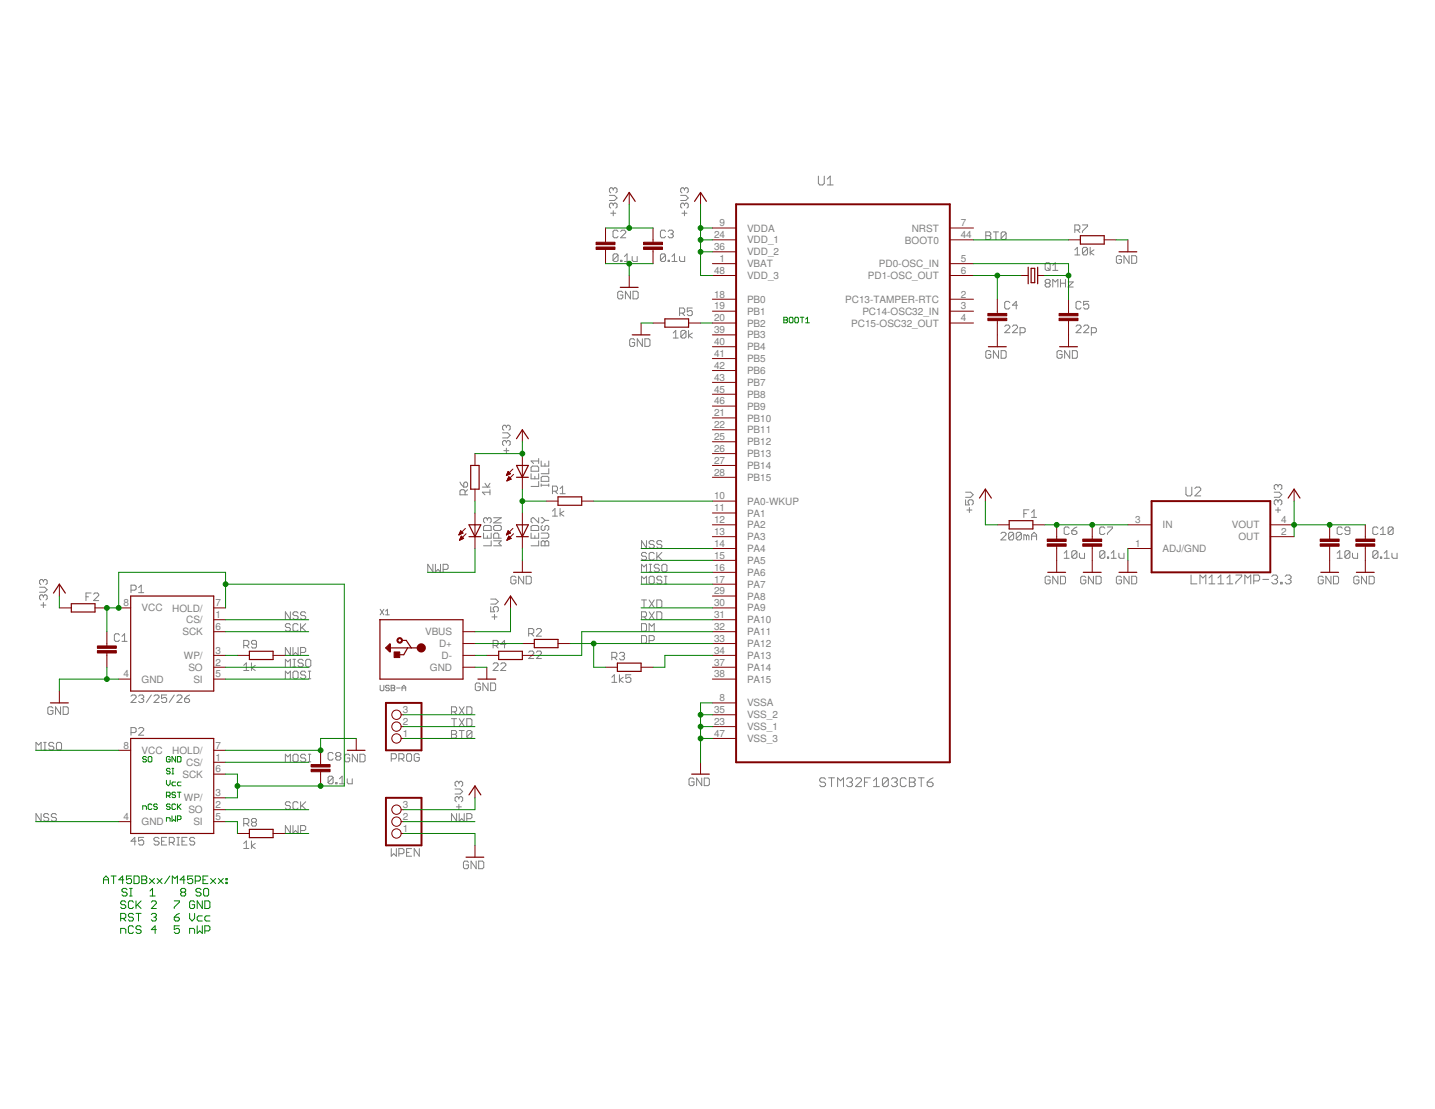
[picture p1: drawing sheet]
<svg xmlns="http://www.w3.org/2000/svg" width="279mm" height="216mm" viewBox="0 0 279 216" stroke-linecap="round" stroke-linejoin="round" font-family="sans-serif">
<defs><g id="words">
<g font-size="1.9" fill="#808080">
<text x="139" y="46.4">24</text>
<text x="140.1" y="44.1">9</text>
<text x="145.4" y="45.1">VDDA</text>
<text x="145.4" y="47.4">VDD_1</text>
<text x="176.2" y="47.4">BOOT0</text>
<text x="177.5" y="45.1">NRST</text>
<text x="187.1" y="44.1">7</text>
<text x="187.1" y="46.4">44</text>
<text x="139" y="48.7">36</text>
<text x="139" y="53.3">48</text>
<text x="140.1" y="51">1</text>
<text x="145.4" y="49.7">VDD_2</text>
<text x="145.4" y="52">VBAT</text>
<text x="171.1" y="52">PD0-OSC_IN</text>
<text x="187.1" y="51">5</text>
<text x="187.1" y="53.3">6</text>
<text x="139" y="57.9">18</text>
<text x="145.4" y="54.3">VDD_3</text>
<text x="145.4" y="59">PB0</text>
<text x="164.6" y="59">PC13-TAMPER-RTC</text>
<text x="169" y="54.3">PD1-OSC_OUT</text>
<text x="187.1" y="57.9">2</text>
<text x="139" y="60.2">19</text>
<text x="139" y="62.6">20</text>
<text x="139" y="64.9">39</text>
<text x="145.4" y="61.3">PB1</text>
<text x="145.4" y="63.6">PB2</text>
<text x="145.4" y="65.9">PB3</text>
<text x="165.7" y="63.6">PC15-OSC32_OUT</text>
<text x="167.9" y="61.3">PC14-OSC32_IN</text>
<text x="187.1" y="60.2">3</text>
<text x="187.1" y="62.6">4</text>
<text x="139" y="67.2">40</text>
<text x="139" y="69.5">41</text>
<text x="139" y="71.8">42</text>
<text x="145.4" y="68.2">PB4</text>
<text x="145.4" y="70.5">PB5</text>
<text x="139" y="74.1">43</text>
<text x="139" y="76.4">45</text>
<text x="145.4" y="72.8">PB6</text>
<text x="145.4" y="75.1">PB7</text>
<text x="145.4" y="77.4">PB8</text>
<text x="139" y="78.7">46</text>
<text x="139" y="81">21</text>
<text x="139" y="83.4">22</text>
<text x="145.4" y="79.8">PB9</text>
<text x="145.4" y="82.1">PB10</text>
<text x="139" y="85.7">25</text>
<text x="139" y="88">26</text>
<text x="145.4" y="84.4">PB11</text>
<text x="145.4" y="86.7">PB12</text>
<text x="145.4" y="89">PB13</text>
<text x="139" y="90.3">27</text>
<text x="139" y="92.6">28</text>
<text x="145.4" y="91.3">PB14</text>
<text x="145.4" y="93.6">PB15</text>
<text x="139" y="97.2">10</text>
<text x="139" y="99.5">11</text>
<text x="139" y="101.8">12</text>
<text x="145.4" y="98.2">PA0-WKUP</text>
<text x="145.4" y="100.6">PA1</text>
<text x="221" y="101.8">3</text>
<text x="249.5" y="101.8">4</text>
<text x="139" y="104.2">13</text>
<text x="139" y="106.5">14</text>
<text x="145.4" y="102.9">PA2</text>
<text x="145.4" y="105.2">PA3</text>
<text x="145.4" y="107.5">PA4</text>
<text x="221" y="106.5">1</text>
<text x="226.4" y="102.9">IN</text>
<text x="226.4" y="107.5">ADJ/GND</text>
<text x="239.8" y="102.9">VOUT</text>
<text x="241.1" y="105.2">OUT</text>
<text x="249.5" y="104.2">2</text>
<text x="139" y="108.8">15</text>
<text x="139" y="111.1">16</text>
<text x="139" y="113.4">17</text>
<text x="145.4" y="109.8">PA5</text>
<text x="145.4" y="112.1">PA6</text>
<text x="24" y="118">8</text>
<text x="27.6" y="119">VCC</text>
<text x="33.5" y="119.1">HOLD/</text>
<text x="41.9" y="118">7</text>
<text x="139" y="115.7">29</text>
<text x="139" y="118">30</text>
<text x="145.4" y="114.4">PA7</text>
<text x="145.4" y="116.7">PA8</text>
<text x="145.4" y="119">PA9</text>
<text x="35.5" y="123.7">SCK</text>
<text x="36.2" y="121.4">CS/</text>
<text x="41.9" y="120.3">1</text>
<text x="41.9" y="122.6">6</text>
<text x="82.8" y="123.7">VBUS</text>
<text x="85.5" y="126">D+</text>
<text x="139" y="120.3">31</text>
<text x="139" y="122.6">32</text>
<text x="139" y="125">33</text>
<text x="145.4" y="121.4">PA10</text>
<text x="145.4" y="123.7">PA11</text>
<text x="145.4" y="126">PA12</text>
<text x="24" y="131.9">4</text>
<text x="35.8" y="128.3">WP/</text>
<text x="36.7" y="130.6">SO</text>
<text x="41.9" y="129.6">2</text>
<text x="41.9" y="127.3">3</text>
<text x="41.9" y="131.9">5</text>
<text x="83.7" y="130.6">GND</text>
<text x="86" y="128.3">D-</text>
<text x="139" y="127.3">34</text>
<text x="139" y="129.6">37</text>
<text x="139" y="131.9">38</text>
<text x="145.4" y="128.3">PA13</text>
<text x="145.4" y="130.6">PA14</text>
<text x="27.6" y="132.9">GND</text>
<text x="37.6" y="132.9">SI</text>
<text x="140.1" y="136.5">8</text>
<text x="145.4" y="132.9">PA15</text>
<text x="145.4" y="137.5">VSSA</text>
<text x="78.4" y="143.4">1</text>
<text x="78.4" y="141.1">2</text>
<text x="78.4" y="138.8">3</text>
<text x="139" y="138.8">35</text>
<text x="139" y="141.1">23</text>
<text x="139" y="143.4">47</text>
<text x="145.4" y="139.8">VSS_2</text>
<text x="145.4" y="142.2">VSS_1</text>
<text x="24" y="145.8">8</text>
<text x="27.6" y="146.8">VCC</text>
<text x="33.5" y="146.8">HOLD/</text>
<text x="36.2" y="149.1">CS/</text>
<text x="41.9" y="145.8">7</text>
<text x="41.9" y="148.1">1</text>
<text x="145.4" y="144.5">VSS_3</text>
<text x="35.5" y="151.4">SCK</text>
<text x="41.9" y="155">3</text>
<text x="41.9" y="150.4">6</text>
<text x="24" y="159.6">4</text>
<text x="27.6" y="160.6">GND</text>
<text x="35.8" y="156">WP/</text>
<text x="36.7" y="158.3">SO</text>
<text x="37.6" y="160.7">SI</text>
<text x="41.9" y="157.3">2</text>
<text x="41.9" y="159.6">5</text>
<text x="78.4" y="161.9">1</text>
<text x="78.4" y="159.6">2</text>
<text x="78.4" y="157.3">3</text>
</g>
</g></defs>
<g fill="none" stroke="#808080" stroke-width=".19">
<path d="M118.7 38h.9l.5 .5-.5 .5h-.9M119.4 36.8v.2M119.4 39.8v.2M119.4 39.8l-.3-.3h-.2l-.2 .3v.5l.2 .2M119.4 36.8l-.3-.2h-.2l-.2 .2v.5l.2 .2M119.4 39.8l.2-.3h.3l.2 .3v.5l-.2 .2M119.4 36.8l.2-.2h.3l.2 .2v.5l-.2 .2M132.5 38h1l.5 .5-.5 .5h-1M133.3 36.8l-.3-.2h-.2l-.3 .2v.5l.3 .2M133.3 39.8l-.3-.3h-.2l-.3 .3v.5l.3 .2M133.3 39.8l.2-.3h.3l.2 .3v.5l-.2 .2M133.3 36.8l.2-.2h.3l.2 .2v.5l-.2 .2"/>
<path d="M133.3 36.8v.2M133.3 39.8v.2M159.3 34.3v1.4l.3 .3h.6l.3-.3v-1.4M161.1 36h1.1M161.1 34.9l.5-.6v1.7M118.9 41.5h1M119.4 41v1M120.3 45.1l-.2-.3h-.5l-.2 .3v.9l.2 .3h.5l.2-.3M120.3 49.7l-.2-.3h-.5l-.2 .3v1M120.3 49.7v1l-.2 .2h-.5l-.2-.2M120.3 49.7l-.9 1M120.8 45.1l.3-.3h.5l.2 .3v.2l-1 1h1"/>
<path d="M120.8 50.7h.3v.2h-.3zM121.3 57l-.3-.3h-.5l-.2 .3v.9l.2 .3h.5l.3-.3v-.5h-.5M121.6 50.9h1M121.6 49.9l.5-.5v1.5M122.7 56.7v1.5l-.9-1.5v1.5M123.1 49.9v.8l.2 .2h.8v-1M123.3 56.7h.7l.2 .3v.9l-.2 .3h-.7zM129.6 49.7l-.3-.3h-.5l-.2 .3v1M129.6 49.7v1l-.3 .2h-.5l-.2-.2M129.6 45.1l-.3-.3h-.5l-.2 .3v.9l.2 .3h.5l.3-.3M129.6 49.7l-1 1M130.1 50.7h.2v.2h-.2z"/>
<path d="M130.1 45.1l.2-.3h.5l.3 .3v.2l-.3 .3M130.6 45.6h.2M130.8 50.9h1M130.8 49.9l.5-.5v1.5M130.8 45.6l.3 .2v.2l-.3 .3h-.5l-.2-.3M132.3 49.9v.8l.3 .2h.7v-1M132.8 41.5h1M133.3 41v1M134.8 60h-1v.7l.5-.2h.3l.2 .2v.5l-.2 .2h-.6l-.2-.2M191.9 45.1h.8l.2 .3v.3l-.2 .2 .2 .2v.3l-.2 .2h-.8zM191.9 45.9h.8M193.4 45.1h1"/>
<path d="M193.9 45.1v1.5M195.9 45.4l-.2-.3h-.5l-.3 .3v1M195.9 45.4v1l-.2 .2h-.5l-.3-.2M195.9 45.4l-1 1M196.6 58.9l-.2-.2h-.5l-.3 .2v1l.3 .3h.5l.2-.3M198.1 59.4h-1l.8-.7v1.5M203.7 55.1l-.2-.2v-.2l.2-.3h.5l.3 .3v.2l-.3 .2M203.7 51.2h.5l.3 .2v1l-.3 .2h-.5l-.2-.2v-1zM203.7 55.1l-.2 .3v.2l.2 .3h.5l.3-.3v-.2l-.3-.3M203.7 55.1h.5M204 52.2l.5 .4M205 55.9v-1.5l.5 .5 .5-.5v1.5"/>
<path d="M205 52.6h1M205 51.6l.5-.4v1.4M206.5 55.1h1M206.5 54.4v1.5M207.5 54.4v1.5M208 54.9h1l-1 1h1M209.3 48.6l.5-.4v1.4M209.3 49.6h.9M209.3 44.8h.7l.2-.3v-.5l-.2-.2h-.7v1.5M209.8 44.8l.4 .5M210.5 58.9l-.3-.2h-.5l-.2 .2v1l.2 .3h.5l.3-.3M210.8 43.8h1v.2l-1 1v.3"/>
<path d="M211.8 48.4l-.3-.2h-.5l-.2 .2v1M211.8 48.4v1l-.3 .2h-.5l-.2-.2M211.8 48.4l-1 1M212 58.7h-1v.7l.5-.2h.2l.3 .2v.5l-.3 .3h-.5l-.2-.3M212.3 48.2v1.4M213 48.6l-.7 .5 .7 .5M218.4 50l-.3-.2h-.5l-.2 .2v1l.2 .3h.5l.3-.3v-.5h-.6M219.8 49.8v1.5l-1-1.5v1.5M220.3 49.8h.8l.2 .2v1l-.2 .3h-.8zM123.6 66.2l-.3-.2h-.5l-.2 .2v1l.2 .2h.5l.3-.2v-.5h-.5M125.1 66v1.4l-1-1.4v1.4M125.6 66h.7l.3 .2v1l-.3 .2h-.7z"/>
<path d="M131.1 64.8l.5-.5v1.5M131.1 65.8h1M132.3 61h.8l.2-.3v-.5l-.2-.2h-.8v1.4M132.8 61l.5 .4M133.6 64.6v1l-.3 .2h-.5l-.2-.2M133.6 64.6l-.3-.3h-.5l-.2 .3v1M133.6 64.6l-1 1M134.1 64.3v1.5M134.8 64.8l-.7 .5 .7 .5M192.9 68.5l-.2-.2h-.5l-.3 .2v1l.3 .2h.5l.2-.2v-.5h-.5M194.4 68.3v1.4l-1-1.4v1.4M194.9 68.3h.8l.2 .2v1l-.2 .2h-.8z"/>
<path d="M195.6 63.5l.3-.2h.5l.2 .2v.3l-1 1h1M197.1 63.5l.3-.2h.5l.2 .2v.3l-1 1h1M198.6 64.8h.7l.3-.3v-.5l-.3-.2h-.7v1.5M206.8 68.5l-.3-.2h-.4l-.3 .2v1l.3 .2h.4l.3-.2v-.5h-.5M208.3 68.3v1.4l-1-1.4v1.4M208.8 68.3h.7l.3 .2v1l-.3 .2h-.7zM209.5 63.5l.2-.2h.5l.3 .2v.3l-1 1h1M211 63.5l.2-.2h.5l.3 .2v.3l-1 1h1M212.5 64.8h.7l.3-.3v-.5l-.3-.2h-.7v1.5M89.6 93.9l.7 .9M90.3 94.1l.3-.2h.2l.2 .2v.5l-.2 .2h-.5zM90.6 96.3v-.7l-.3-.3h-.5l-.2 .3v.7h1.4"/>
<path d="M91 95.3l-.4 .5M93.9 94.8h1.5M94.4 94.1l.5 .7 .5-.7M95.4 95.8h-1.5l.5 .5M95.4 95.3v1M97.9 84.3h.9l.5 .5-.5 .5h-.9M98.1 87.7h1M98.6 83v.3M98.6 86v.3M98.6 87.2v1M98.6 86l-.3-.2h-.2l-.2 .2v.5l.2 .2M98.6 83l-.3-.2h-.2l-.2 .2v.5l.2 .3"/>
<path d="M98.6 86l.2-.2h.3l.2 .2v.5l-.2 .2M98.6 83l.2-.2h.3l.2 .2v.5l-.2 .3M103.4 92.2v1h1.5v-1M103.7 90.7h.9l.3 .3v.7h-1.5v-.7zM104.1 92.7v.5M104.9 93.7v1h-1.5M104.9 89.3v.9M104.9 89.7h-1.5l.5 .5M105.4 89.7v1h1.4v-1M105.4 93l.2-.3h1l.2 .3v.7h-1.4zM105.4 94.5h1.4M105.4 94.2v.5"/>
<path d="M106.1 90.2v.5M106.8 91.2v1h-1.4M106.8 94.2v.5M107.6 99.5l.5-.5v1.5M107.6 95.6h.7l.2-.2v-.5l-.2-.3h-.7v1.5M108.1 95.6l.4 .5M109.1 99v1.5M109.1 95.1l.4-.5v1.5M109.1 96.1h.9M109.8 99.5l-.7 .5 .7 .5M188 97.3v1h.7l-.2-.5v-.2l.2-.3h.5l.3 .3v.4l-.3 .3M188 95.8h1l.5 .5-.5 .5h-1"/>
<path d="M188.3 99.3h.9M188.7 98.8v1M199.3 100h.6M200.3 99.3h-1v1.4M200.9 99.8l.4-.5v1.4M230.9 94.8v1.4l.3 .3h.6l.3-.3v-1.4M232.6 95.1l.3-.3h.6l.3 .3v.3l-1.2 1.1h1.2M248.1 95.8h1l.5 .5-.5 .5h-1M248.3 99.3h1M248.8 94.6v.2M248.8 97.6v.2M248.8 98.8v1"/>
<path d="M248.8 97.6l-.2-.3h-.3l-.2 .3v.4l.2 .3M248.8 94.6l-.2-.3h-.3l-.2 .3v.5l.2 .2M248.8 97.6l.3-.3h.2l.3 .3v.4l-.3 .3M248.8 94.6l.3-.3h.2l.3 .3v.5l-.3 .2M7.7 114.3h1l.5 .5-.5 .5h-1M8 117.8h.9M8.4 113.1v.2M8.4 116.1v.2M8.4 117.3v1M8.4 116.1l-.2-.3h-.2l-.3 .3v.4l.3 .3M8.4 113.1l-.2-.3h-.2l-.3 .3v.5l.3 .2M8.4 116.1l.3-.3h.2l.3 .3v.4l-.3 .3"/>
<path d="M8.4 113.1l.3-.3h.2l.3 .3v.5l-.3 .2M16.7 116.2h.5M17.7 115.4h-1v1.5M18.2 115.7l.3-.3h.5l.2 .3v.2l-1 1h1M25.5 114.9h.7l.3-.2v-.5l-.3-.3h-.7v1.5M27 114.4l.5-.5v1.5M27 115.4h1M56.5 119.1v1.5l-.9-1.5v1.5M58 119.4l-.2-.3h-.5l-.3 .3v.2l.3 .2h.5l.2 .3v.2l-.2 .3h-.5l-.3-.3M59.5 119.4l-.2-.3h-.5l-.3 .3v.2l.3 .2h.5l.2 .3v.2l-.2 .3h-.5l-.3-.3M74 118.6l.7 1.1M74.7 118.6l-.7 1.1"/>
<path d="M75.1 119l.3-.4v1.1M75.1 119.7h.7M84.3 109.9v1.4l-1-1.4v1.4M84.8 109.9v1.4l.5-.5 .5 .5v-1.4M86.3 110.8h.7l.2-.2v-.5l-.2-.2h-.7v1.4M94.1 103.8v1h1.5v-1M94.1 102.5l.3-.2h1l.2 .2v.8h-1.5zM94.9 101l-.2-.2h-.3l-.3 .2v.5l.3 .3M94.9 101l.2-.2h.3l.2 .2v.5l-.2 .3M94.9 101v.3M94.9 104.3v.5M95.5 118.1v1h.8l-.3-.5v-.2l.3-.3h.5l.2 .3v.5l-.2 .2"/>
<path d="M95.5 116.6h1l.5 .5-.5 .5h-1M95.6 105.3v1h-1.5M96.1 105.3h1.5l-.5 .5 .5 .5h-1.5M96.1 102.5l.3-.2h.9l.3 .2v.5l-.3 .3h-.9l-.3-.3zM96.1 100.8h1.5l-1.5 1h1.5M96.3 119.6v1M97.1 104.8v-.8l-.2-.2h-.5l-.3 .2v.8h1.5M100.5 112.4l-.3-.2h-.5l-.2 .2v1l.2 .3h.5l.3-.3v-.5h-.5M102 112.2v1.5l-1-1.5v1.5M102.4 112.2h.8l.2 .2v1l-.2 .3h-.8zM103.4 103.8v1h1.5v-1M103.4 102.5l.3-.2h.9l.3 .2v.8h-1.5z"/>
<path d="M104.1 104.3v.5M104.9 105.3v1h-1.5M104.9 100.8v1l-1-1h-.2l-.3 .2v.5l.3 .3M105.4 103.8h1.2l.2 .2v.5l-.2 .3h-1.2M105.4 105.5l.2-.2h.3l.2 .2 .3-.2h.2l.2 .2v.8h-1.4zM105.4 100.8h.2l.5 .5M105.6 102.3l-.2 .2v.5l.2 .3h.3l.2-.3v-.5l.3-.2h.2l.2 .2v.5l-.2 .3M106.1 105.5v.8M106.1 101.3l-.5 .5h-.2M106.1 101.3h.7M107.6 100.5h.9M124.9 111.3v-1.4l.5 .5 .5-.5v1.4"/>
<path d="M124.9 113.7v-1.5l.5 .5 .5-.5v1.5M124.9 116.8h1M125.4 116.8v1.5M125.9 105.2v1.5l-1-1.5v1.5M125.9 107.8l-.3-.3h-.5l-.2 .3v.3l.2 .2h.5l.3 .2v.3l-.3 .2h-.5l-.2-.2M126.4 112.4l.2-.2h.5l.3 .2v1l-.3 .3h-.5l-.2-.3zM126.4 111.3h.5M126.4 109.9h.5M126.4 119.1l1 1.5M126.4 116.8l1 1.5M126.6 109.9v1.4M127.4 105.5l-.3-.3h-.5l-.2 .3v.2l.2 .3h.5l.3 .2v.3l-.3 .2h-.5l-.2-.2"/>
<path d="M127.4 107.8l-.3-.3h-.5l-.2 .3v1l.2 .2h.5l.3-.2M127.4 119.1l-1 1.5M127.4 116.8l-1 1.5M127.9 119.1h.7l.3 .3v.9l-.3 .3h-.7zM127.9 116.8h.7l.3 .3v.9l-.3 .3h-.7zM127.9 107.5v1.5M128.1 108.3l.8 .7M128.4 110.1l-.3-.2h-.5l-.2 .2v.3l.2 .2h.5l.3 .2v.3l-.3 .2h-.5l-.2-.2M128.9 112.4l-.3-.2h-.5l-.2 .2v.3l.2 .2h.5l.3 .3v.2l-.3 .3h-.5l-.2-.3M128.9 105.5l-.3-.3h-.5l-.2 .3v.2l.2 .3h.5l.3 .2v.3l-.3 .2h-.5l-.2-.2M128.9 107.5l-1 1M129.1 109.9h.5l.3 .2v1l-.3 .2h-.5l-.2-.2v-1z"/>
<path d="M129.4 112.2h.5M129.4 113.7h.5M129.6 112.2v1.5M194.9 103.9l.2-.3h.5l.3 .3v.2l-1 1h1M197.4 103.9v1l-.3 .2h-.5l-.2-.2M197.4 103.9l-.3-.3h-.5l-.2 .3v1M197.4 103.9l-1 1M198.9 103.9v1l-.3 .2h-.5l-.2-.2M198.9 103.9l-.3-.3h-.5l-.2 .3v1M198.9 103.9l-1 1M199.9 104.4l-.3-.3h-.3v1M199.9 104.4v.7"/>
<path d="M199.9 104.4l.2-.3 .2 .3v.7M200.9 105.1v-1l.4-.5 .5 .5v1M200.9 104.4h.9M200.9 100.7h.9M204.5 112.4l-.3-.2h-.5l-.2 .2v1l.2 .3h.5l.3-.3v-.5h-.5M206 112.2v1.5l-1-1.5v1.5M206.5 112.2h.7l.3 .2v1l-.3 .3h-.7zM207.2 108.7h1M207.2 107.7l.5-.5v1.5M208.2 102.8l-.3-.2h-.5l-.2 .2v1l.2 .3h.5l.3-.3M208.7 103.3h.7l.3 .3v.2l-.3 .3h-.5l-.2-.3zM209.7 107.5l-.3-.3h-.5l-.2 .3v.9"/>
<path d="M209.7 107.5v.9l-.3 .3h-.5l-.2-.3M209.7 107.5l-1 .9M209.7 102.6l-.5 .2-.5 .5M210.2 107.7v.7l.2 .3h.8v-1M211.4 112.4l-.2-.2h-.5l-.3 .2v1l.3 .3h.5l.2-.3v-.5h-.5M212.9 112.2v1.5l-1-1.5v1.5M213.4 112.2h.7l.3 .2v1l-.3 .3h-.7zM215.1 102.8l-.2-.2h-.5l-.3 .2v1l.3 .3h.5l.2-.3M215.1 107.5l-.2-.3h-.5l-.3 .3v.9M215.1 107.5v.9l-.2 .3h-.5l-.3-.3M215.1 107.5l-1 .9M215.6 108.4h.3v.3h-.3z"/>
<path d="M215.6 102.6h1v.2l-1 1v.3M216.4 108.7h.9M216.4 107.7l.5-.5v1.5M217.8 107.7v.7l.3 .3h.7v-1M218.4 112.4l-.3-.2h-.5l-.2 .2v1l.2 .3h.5l.3-.3v-.5h-.6M219.8 112.2v1.5l-1-1.5v1.5M220.3 112.2h.8l.2 .2v1l-.2 .3h-.8zM231.9 112v1.7h1.1M233.6 113.7v-1.7l.6 .5 .6-.5v1.7M235.4 113.7h1.1M235.4 112.5l.6-.5v1.7M237.1 113.7h1.2"/>
<path d="M237.1 112.5l.6-.5v1.7M238.9 113.7h1.1M238.9 112.5l.6-.5v1.7M240.6 112h1.2v.2l-1.2 1.2v.3M242.4 113.7v-1.7l.6 .5 .5-.5v1.7M244.1 113.1h.9l.3-.3v-.6l-.3-.2h-.9v1.7M245.9 112.8h1.1M247.6 112.2l.3-.2h.6l.3 .2v.3l-.3 .3M248.2 112.8h.3M248.5 112.8l.3 .3v.3l-.3 .3h-.6l-.3-.3M249.3 113.4h.3v.3h-.3zM250.2 112.2l.3-.2h.6l.3 .2v.3l-.3 .3"/>
<path d="M250.8 112.8h.3M251.1 112.8l.3 .3v.3l-.3 .3h-.6l-.3-.3M257.6 112.4l-.2-.2h-.5l-.2 .2v1l.2 .3h.5l.2-.3v-.5h-.4M259.1 112.2v1.5l-1-1.5v1.5M259.6 112.2h.8l.2 .2v1l-.2 .3h-.8zM260.3 108.7h1M260.3 107.7l.6-.5v1.5M261.3 102.8l-.2-.2h-.5l-.3 .2v1l.3 .3h.5l.2-.3M262.8 107.5l-.2-.3h-.5l-.2 .3v.9M262.8 107.5v.9l-.2 .3h-.5l-.2-.3M262.8 103.3h-.7l-.2-.2v-.3l.2-.2h.5l.2 .2v1l-.2 .3h-.5l-.2-.3M262.8 107.5l-.9 .9"/>
<path d="M263.3 107.7v.7l.3 .3h.7v-1M264.6 112.4l-.3-.2h-.5l-.2 .2v1l.2 .3h.5l.3-.3v-.5h-.5M266.1 112.2v1.5l-1-1.5v1.5M266.6 112.2h.7l.3 .2v1l-.3 .3h-.7zM268.3 107.5l-.3-.3h-.5l-.2 .3v.9M268.3 107.5v.9l-.3 .3h-.5l-.2-.3M268.3 102.8l-.3-.2h-.5l-.2 .2v1l.2 .3h.5l.3-.3M268.3 107.5l-1 .9M268.8 108.4h.2v.3h-.2zM268.8 104.1h1M268.8 103.1l.5-.5v1.5M269.5 108.7h1"/>
<path d="M269.5 107.7l.5-.5v1.5M271 107.7v.7l.3 .3h.7v-1M271.3 102.8l-.3-.2h-.5l-.2 .2v1M271.3 102.8v1l-.3 .3h-.5l-.2-.3M271.3 102.8l-1 1M10.3 137.8l-.2-.2h-.5l-.3 .2v1l.3 .3h.5l.2-.3v-.5h-.5M11.8 137.6v1.5l-1-1.5v1.5M12.3 137.6h.7l.3 .2v1l-.3 .3h-.7zM23.3 123.6l-.3-.2h-.5l-.2 .2v1l.2 .3h.5l.3-.3M23.7 124.9h1M23.7 123.9l.6-.5v1.5M25.5 135.5l.3-.2h.4l.3 .2v.3l-1 1h1"/>
<path d="M27 135.5l.2-.2h.5l.3 .2v.3l-.3 .2M27.5 136h.2M27.7 136l.3 .3v.2l-.3 .3h-.5l-.2-.3M29.5 135.3l-1 1.5M30 135.5l.2-.2h.5l.3 .2v.3l-1 1h1M32.4 135.3h-.9v.7l.5-.2h.2l.2 .2v.5l-.2 .3h-.5l-.2-.3M33.9 135.3l-.9 1.5M34.4 135.5l.3-.2h.5l.2 .2v.3l-1 1h1M35.9 136h.8l.2 .3v.2l-.2 .3h-.5l-.3-.3zM36.9 135.3l-.5 .2-.5 .5M47.5 130.5h1M47.5 129.5l.5-.4v1.4"/>
<path d="M47.5 125.7h.7l.3-.3v-.5l-.3-.2h-.7v1.5M48 125.7l.5 .5M49 129.1v1.4M49.7 129.5l-.7 .5 .7 .5M49.9 125.4h-.7l-.2-.2v-.3l.2-.2h.5l.2 .2v1l-.2 .3h-.5l-.2-.3M55.6 129.8v-1.4l.4 .4 .5-.4v1.4M55.6 132.1v-1.4l.4 .4 .5-.4v1.4M56.5 121.7l-.2-.3h-.5l-.2 .3v.2l.2 .3h.5l.2 .2v.3l-.2 .2h-.5l-.2-.2M56.5 126v1.5l-.9-1.5v1.5M57 126v1.5l.5-.5 .5 .5v-1.5M57 130.9l.3-.2h.5l.2 .2v1l-.2 .2h-.5l-.3-.2zM57 129.8h.5"/>
<path d="M57 128.4h.5M57.3 128.4v1.4M58 121.7l-.2-.3h-.5l-.3 .3v1l.3 .2h.5l.2-.2M58.5 121.4v1.5M58.5 127h.8l.2-.2v-.5l-.2-.3h-.8v1.5M58.8 122.2l.7 .7M59 128.6l-.2-.2h-.5l-.3 .2v.2l.3 .3h.5l.2 .2v.3l-.2 .2h-.5l-.3-.2M59.5 130.9l-.2-.2h-.5l-.3 .2v.2l.3 .3h.5l.2 .3v.2l-.2 .2h-.5l-.3-.2M59.5 121.4l-1 1M59.8 128.4h.5l.2 .2v1l-.2 .2h-.5l-.3-.2v-1zM60 130.7h.5M60 132.1h.5"/>
<path d="M60.3 130.7v1.4M74 133.4v.9l.2 .2h.3l.2-.2v-.9M75.8 133.6l-.2-.2h-.3l-.2 .2 .2 .3h.3l.2 .2-.2 .4h-.3l-.2-.2M76.2 133.4h.5l.2 .2-.2 .3 .2 .4-.2 .2h-.5zM76.2 133.9h.5M77.2 133.9h.7M78.3 133.9h.7M78.3 134.5v-.7l.3-.4 .4 .4v.7M87.9 138.6h.7l.3-.3v-.5l-.3-.2h-.7v1.5M87.9 139.9h1M88.4 138.6l.5 .5M88.4 139.9v1.5"/>
<path d="M89.4 137.6l1 1.5M89.4 139.9l1 1.5M90.4 137.6l-1 1.5M90.4 139.9l-1 1.5M90.9 137.6h.7l.3 .2v1l-.3 .3h-.7zM90.9 139.9h.7l.3 .3v.9l-.3 .3h-.7zM93.5 133.2l-.2-.2h-.5l-.3 .2v1l.3 .3h.5l.2-.3v-.5h-.5M95 133v1.5l-1-1.5v1.5M95.5 133h.8l.2 .2v1l-.2 .3h-.8zM95.8 120.1h1M96 129.3l.2-.2h.6l.2 .2v.2l-1 1h1M96 125.7h.8l.2-.3v-.5l-.2-.2h-.8v1.5"/>
<path d="M96.5 125.7l.5 .5M97.5 129.3l.2-.2h.5l.3 .2v.2l-1 1h1M98.5 125.4h-1l.7-.7v1.5M102.9 127l.3-.3h.5l.2 .3v.2l-1 1h1M102.9 123.4h.8l.2-.3v-.5l-.2-.2h-.8v1.4M103.4 123.4l.5 .4M104.4 127l.3-.3h.5l.2 .3v.2l-1 1h1M104.4 122.6l.3-.2h.5l.2 .2v.3l-1 .9h1M119.1 131.8l.5-.4v1.4M119.1 132.8h1M119.1 128h.8l.2-.3v-.5l-.2-.2h-.8v1.5M119.6 128l.5 .5"/>
<path d="M120.6 131.4v1.4M120.6 127.2l.3-.2h.4l.3 .2v.3l-.3 .2M121.1 127.7h.2M121.3 131.8l-.7 .6 .7 .4M121.3 127.7l.3 .3v.2l-.3 .3h-.4l-.3-.3M122.8 131.4h-.9v.7l.4-.3h.3l.2 .3v.5l-.2 .2h-.5l-.2-.2M124.9 120.1h.7l.3-.3v-.4l-.3-.3h-.7v1.5M124.9 123.7h.7l.3 .3v1l-.3 .2h-.7zM124.9 121.4h.7l.3 .3v1l-.3 .2h-.7zM125.4 120.1l.5 .5M126.4 122.9v-1.5l.5 .5 .5-.5v1.5M126.4 124.7h.7l.3-.2v-.5l-.3-.3h-.7v1.5"/>
<path d="M7 146v-1.5l.5 .5 .5-.5v1.5M8 158.4v1.5l-1-1.5v1.5M8.5 146h.5M8.5 144.5h.5M8.7 144.5v1.5M9.5 158.6l-.3-.2h-.5l-.2 .2v.3l.2 .2h.5l.3 .3v.2l-.3 .3h-.5l-.2-.3M10.5 144.8l-.3-.3h-.5l-.2 .3v.2l.2 .3h.5l.3 .2v.3l-.3 .2h-.5l-.2-.2M11 144.8l.2-.3h.5l.3 .3v1l-.3 .2h-.5l-.2-.2zM11 158.6l-.3-.2h-.5l-.2 .2v.3l.2 .2h.5l.3 .3v.2l-.3 .3h-.5l-.2-.3M25.5 142.6h.7l.3-.2v-.5l-.3-.3h-.7v1.5M27 141.9l.2-.3h.5l.3 .3v.2l-1 1h1M55.6 148.3v-1.5l.4 .5 .5-.5v1.5"/>
<path d="M56.5 156.3l-.2-.2h-.5l-.2 .2v.3l.2 .2h.5l.2 .3v.2l-.2 .3h-.5l-.2-.3M57 147.1l.3-.3h.5l.2 .3v1l-.2 .2h-.5l-.3-.2zM58 156.3l-.2-.2h-.5l-.3 .2v1l.3 .3h.5l.2-.3M58.5 156.1v1.5M58.8 156.8l.7 .8M59.5 147.1l-.2-.3h-.5l-.3 .3v.2l.3 .3h.5l.2 .2v.3l-.2 .2h-.5l-.3-.2M59.5 156.1l-1 1M60 146.8h.5M60 148.3h.5M60.3 146.8v1.5M64.9 146.7l-.3-.2h-.5l-.2 .2v1l.2 .3h.5l.3-.3M64.9 151.4l-.3-.3h-.5l-.2 .3v1"/>
<path d="M64.9 151.4v1l-.3 .2h-.5l-.2-.2M64.9 151.4l-1 1M65.4 152.4h.2v.2h-.2zM65.6 147.2l-.2-.2v-.3l.2-.2h.5l.3 .2v.3l-.3 .2M65.6 147.2l-.2 .3v.2l.2 .3h.5l.3-.3v-.2l-.3-.3M65.6 147.2h.5M66.1 152.6h1M66.1 151.6l.5-.5v1.5M67.6 151.6v.8l.2 .2h.8v-1M68.1 147.1l-.2-.3h-.5l-.3 .3v1l.3 .2h.5l.2-.2v-.5h-.5M69.6 146.8v1.5l-1-1.5v1.5M70.1 146.8h.7l.3 .3v1l-.3 .2h-.7z"/>
<path d="M76.2 147.7h.7l.3-.2v-.5l-.3-.3h-.7v1.5M77.7 147.7h.7l.3-.2v-.5l-.3-.3h-.7v1.5M78.2 147.7l.5 .5M79.4 146.7h.5l.2 .3v1l-.2 .2h-.5l-.2-.2v-1zM81.6 147l-.2-.3h-.5l-.3 .3v1l.3 .2h.5l.2-.2v-.5h-.5M87.9 142.2h.7l.3 .3v.2l-.3 .3 .3 .2v.2l-.3 .3h-.7zM87.9 143h.7M88.6 153.6h1l.5 .5-.5 .5h-1M88.9 157.1h.9M88.9 158.4v1.5l-1-1.5v1.5M89.3 152.4v.2M89.3 155.3v.3"/>
<path d="M89.3 156.6v1M89.3 155.3l-.2-.2h-.2l-.3 .2v.5l.3 .3M89.3 152.4l-.2-.3h-.2l-.3 .3v.4l.3 .3M89.3 155.3l.3-.2h.2l.3 .2v.5l-.3 .3M89.3 152.4l.3-.3h.2l.3 .3v.4l-.3 .3M89.4 158.4v1.5l.5-.5 .5 .5v-1.5M89.4 142.2h1M89.9 142.2v1.5M90.9 159.4h.7l.3-.3v-.5l-.3-.2h-.7v1.5M91.9 142.5l-.3-.3h-.5l-.2 .3v.9M91.9 142.5v.9l-.3 .3h-.5l-.2-.3M91.9 142.5l-1 .9"/>
<path d="M135.1 151.7l-.2-.2h-.5l-.2 .2v1l.2 .3h.5l.2-.3v-.5h-.5M136.6 151.5v1.5l-1-1.5v1.5M137.1 151.5h.8l.2 .2v1l-.2 .3h-.8zM160.7 151.7l-.3-.3h-.5l-.3 .3v.3l.3 .3h.5l.3 .3v.2l-.3 .3h-.5l-.3-.3M161.3 151.4h1.2M161.9 151.4v1.7M163.1 153.1v-1.7l.6 .6 .5-.6v1.7M164.8 151.7l.3-.3h.6l.3 .3v.3l-.3 .3M165.4 152.3h.3M165.7 152.3l.3 .3v.2l-.3 .3h-.6l-.3-.3M166.6 151.7l.3-.3h.5l.3 .3v.3l-1.1 1.1h1.1M168.3 152.3h.6"/>
<path d="M169.5 151.4h-1.2v1.7M170.1 153.1h1.1M170.1 152l.5-.6v1.7M173 151.7l-.3-.3h-.6l-.3 .3v1.1M173 151.7v1.1l-.3 .3h-.6l-.3-.3M173 151.7l-1.2 1.1M173.6 151.7l.2-.3h.6l.3 .3v.3l-.3 .3M174.1 152.3h.3M174.4 152.3l.3 .3v.2l-.3 .3h-.6l-.2-.3M176.4 151.7l-.3-.3h-.5l-.3 .3v1.1l.3 .3h.5l.3-.3M177.1 151.4h.8l.3 .3v.3l-.3 .3 .3 .3v.2l-.3 .3h-.8zM177.1 152.3h.8"/>
<path d="M178.8 151.4h1.1M179.4 151.4v1.7M180.5 152.3h.9l.3 .3v.2l-.3 .3h-.6l-.3-.3zM181.7 151.4l-.6 .3-.6 .6M26.5 163.8h-1l.7-.8v1.5M28 163h-1v.8l.7-.3 .3 .3v.5l-.3 .2h-.5l-.2-.2M31 163.3l-.3-.3h-.5l-.2 .3v.2l.2 .3h.5l.3 .2v.3l-.3 .2h-.5l-.2-.2M31.5 163.8h.5M32.4 163h-.9v1.5h.9M33 164h.7l.2-.2v-.5l-.2-.3h-.7v1.5M33.4 164l.5 .5M34.4 163h.5"/>
<path d="M34.4 164.5h.5M34.7 163v1.5M35.4 163.8h.5M36.4 163h-1v1.5h1M37.9 163.3l-.2-.3h-.5l-.3 .3v.2l.3 .3h.5l.2 .2v.3l-.2 .2h-.5l-.3-.2M47.5 164.2l.5-.5v1.5M47.5 165.2h1M47.5 160.3h.7l.3-.2v-.5l-.3-.3h-.7v1.5M48 160.3l.5 .5M49 163.7v1.5M49.2 160.1l-.2-.3v-.2l.2-.3h.5l.2 .3v.2l-.2 .3M49.2 160.1l-.2 .2v.3l.2 .2h.5l.2-.2v-.3l-.2-.2"/>
<path d="M49.2 160.1h.5M49.7 164.2l-.7 .5 .7 .5M56.5 160.7v1.5l-.9-1.5v1.5M57 160.7v1.5l.5-.5 .5 .5v-1.5M58.5 161.7h.8l.2-.2v-.5l-.2-.3h-.8v1.5M76.2 165.2v1.5l.5-.5 .5 .5v-1.5M77.7 166.2h.7l.3-.3v-.4l-.3-.3h-.7v1.5M79.2 165.9h.5M80.1 165.2h-.9v1.5h.9M81.6 165.2v1.5l-1-1.5v1.5M91.2 167.9l-.2-.3h-.5l-.3 .3v1l.3 .2h.5l.2-.2v-.5h-.5M92.7 167.6v1.5l-1-1.5v1.5"/>
<path d="M93.2 167.6h.7l.3 .3v1l-.3 .2h-.7z"/>
</g>
<g fill="none" stroke="#800000" stroke-width=".19">
<path d="M122.5 37.5v2.3M136.4 37.5v2.3M117.9 44.4v2.8M117.9 48.6v2.7M122.5 53.6v2.3M127.1 44.4v2.8M127.1 48.6v2.7M138.7 53.6h4.6M138.7 46.7h4.6M138.7 44.4h4.6M138.7 49h4.6M138.7 51.3h4.6"/>
<path d="M138.7 58.3h4.6M184.9 53.6h4.6M184.9 46.7h4.6M184.9 44.4h4.6M184.9 51.3h4.6M184.9 58.3h4.6M194.2 58.3v2.7M198.8 53.6h1.4M202 53.6h1.4M208 58.3v2.7M208 46.7h2.4M215 46.7h2.3"/>
<path d="M219.6 46.7v2.3M124.8 62.9v2.3M127.1 62.9h2.4M134.1 62.9h2.3M138.7 62.9h4.6M138.7 60.6h4.6M138.7 65.2h4.6M138.7 67.5h4.6M138.7 69.8h4.6M138.7 72.1h4.6M138.7 74.4h4.6M138.7 76.8h4.6"/>
<path d="M138.7 79.1h4.6M184.9 62.9h4.6M184.9 60.6h4.6M194.2 62.4v5.1M208 62.4v5.1M92.5 88.3v2.3M92.5 95.2v2.4M92.5 99.9v6.9M98.6 92.5h.1M98.7 92.4h.2M98.7 92.3h.5M98.7 93.6h.1"/>
<path d="M98.7 92.2h.7M98.8 93.5h.2M98.8 92.1h.5M98.8 93.4h.4M98.8 92h.4M98.8 93.3h.7M98.9 91.9h.2M98.9 93.2h.5M98.9 91.8l-.3 .8M98.9 91.8l.5 .4M98.9 91.8h.1M98.9 93.1h.4"/>
<path d="M99 93h.2M99 92.9h.1M99.1 92.8l.4 .5-.8 .3zM99.4 92.2l-.8 .4M99.9 91.3l-1.3 1.3M100 92.4l-1.3 1.2M101.7 83.7v2.3M101.7 88.3v6.9M101.7 99.9v6.9M106.3 97.6h2.3M113.3 97.6h2.3M138.7 97.6h4.6"/>
<path d="M138.7 81.4h4.6M138.7 83.7h4.6M138.7 86h4.6M138.7 88.3h4.6M138.7 90.6h4.6M138.7 92.9h4.6M138.7 99.9h4.6M191.9 95.2v2.4M252 95.2v2.4M11.6 118.3h2.3M11.6 113.7v2.3M18.5 118.3h2.3"/>
<path d="M23.1 118.3h2.3M41.6 118.3h2.3M89.4 104.1h.1M89.4 104h.3M89.5 103.9h.5M89.5 105.2h.1M89.5 103.8h.6M89.5 105.1h.2M89.6 103.7h.4M89.6 104.9h.4M89.6 103.5h.3M89.6 104.8h.7"/>
<path d="M89.6 103.4h.2M89.7 104.7h.5M89.7 103.3h.1M89.7 104.6h.4M89.7 103.3l-.4 .8M89.7 103.3l.4 .5M89.7 104.5h.3M89.8 104.4h.1M89.8 104.4l.5 .4-.8 .4zM90.1 103.8l-.8 .3M90.6 102.9l-1.3 1.2M90.7 103.9l-1.2 1.3"/>
<path d="M98.6 104.1h.1M98.7 104h.3M98.7 103.9h.5M98.7 105.2h.1M98.7 103.8h.7M98.8 105.1h.2M98.8 103.7h.5M98.8 104.9h.5M98.8 103.5h.4M98.8 104.8h.7M98.9 103.4h.2M98.9 104.7h.5"/>
<path d="M98.9 103.3l-.3 .8M98.9 103.3l.5 .5M98.9 103.3h.1M99 104.6h.3M99 104.5h.2M99 104.4h.1M99.1 104.4l.4 .4-.8 .4zM99.4 116v2.3M99.4 103.8l-.8 .3M99.9 102.9l-1.3 1.2M100 103.9l-1.3 1.3M101.7 109.1v2.3"/>
<path d="M138.7 118.3h4.6M138.7 102.2h4.6M138.7 106.8h4.6M138.7 104.5h4.6M138.7 109.1h4.6M138.7 111.4h4.6M138.7 113.7h4.6M138.7 116h4.6M194.2 102.2h2.3M201.1 102.2h2.3M205.7 102.2v2.7M205.7 106.3v5.1"/>
<path d="M212.7 102.2v2.7M212.7 106.3v5.1M219.6 109.1v2.3M219.6 102.2h4.6M219.6 106.8h4.6M247.3 102.2h4.7M247.3 104.5h4.7M258.9 102.2v2.7M258.9 106.3v5.1M265.8 102.2v2.7M265.8 106.3v5.1M11.6 134.5v2.3"/>
<path d="M20.8 123v2.8M20.8 127.1v2.8M23.1 132.2h2.3M41.6 129.9h2.3M41.6 127.6h2.3M41.6 120.6h2.3M41.6 123h2.3M41.6 132.2h2.3M46.2 127.6h2.4M53.2 127.6h2.3M78.1 139.1h.5M90.1 129.9h2.4"/>
<path d="M90.1 125.3h2.4M90.1 127.6h2.4M90.1 123h2.4M94.8 127.6h2.3M94.8 129.9v2.3M101.7 125.3h2.3M101.7 127.6h2.3M108.6 125.3h2.4M117.9 129.9h2.3M124.8 129.9h2.3M138.7 129.9h4.6M138.7 125.3h4.6"/>
<path d="M138.7 127.6h4.6M138.7 120.6h4.6M138.7 123h4.6M138.7 132.2h4.6M138.7 136.8h4.6M138.7 139.1h4.6M23.1 146.1h2.3M23.1 160h2.3M41.6 146.1h2.3M41.6 148.4h2.3M41.6 157.6h2.3M41.6 155.3h2.3"/>
<path d="M41.6 150.7h2.3M41.6 160h2.3M62.4 146.1v2.8M62.4 150.2v2.8M69.4 143.8v2.3M78.1 141.5h.5M78.1 143.8h.5M78.1 157.6h.5M78.1 160h.5M92.5 153v2.3M136.4 148.4v2.3M138.7 141.5h4.6"/>
<path d="M138.7 143.8h4.6M46.2 162.3h2.4M53.2 162.3h2.3M78.1 162.3h.5M92.5 164.6v2.3"/>
<circle cx="77.2" cy="139.1" r=".91"/>
<circle cx="77.2" cy="157.6" r=".91"/>
<circle cx="77.2" cy="143.8" r=".91"/>
<circle cx="77.2" cy="160" r=".91"/>
<circle cx="77.2" cy="141.5" r=".91"/>
<circle cx="77.2" cy="162.3" r=".91"/>
</g>
<g fill="none" stroke="#800000" stroke-width=".23">
<path d="M121.4 39.2l1.1-1.7 1.2 1.7M135.2 39.2l1.2-1.7 1.1 1.7M120.8 55.9h3.4M200.2 52v3.2M200.8 52.2h.7v2.8h-.7zM202 52v3.2M210.4 45.9h4.6v1.6h-4.6zM217.9 49h3.4M123.1 65.2h3.5M129.5 62.1h4.6v1.6h-4.6zM192.4 67.5h3.5M206.3 67.5h3.5"/>
<path d="M91.7 90.6h1.6v4.6h-1.6zM100.6 85.4l1.1-1.7 1.2 1.7M100.6 90.6h2.3l-1.2 2.3zM100.6 92.9h2.3M108.6 96.7h4.7v1.7h-4.7zM190.7 97l1.2-1.8 1.1 1.8M250.8 97l1.2-1.8 1.1 1.8M10.4 115.5l1.2-1.8 1.1 1.8M13.9 117.5h4.6v1.6h-4.6zM25.4 116h16.2v18.5h-16.2zM91.3 104.5h2.3M91.3 102.2h2.3l-1.1 2.3z"/>
<path d="M98.3 117.8l1.1-1.8 1.2 1.8M100 111.4h3.4M100.6 102.2h2.3l-1.2 2.3zM100.6 104.5h2.3M196.5 101.4h4.6v1.6h-4.6zM204 111.4h3.5M210.9 111.4h3.5M217.9 111.4h3.4M257.2 111.4h3.4M264.1 111.4h3.5M9.8 136.8h3.5M48.6 126.8h4.6v1.6h-4.6z"/>
<path d="M73.9 120.6h16.2v11.6h-16.1v-11.6M75.1 126.1l.7-.7h.2v1.5h-.2zM75.3 126.1l.3-.3v.7l-.1-.4M75.8 125.4v1.3M76 126.1h6M78.2 124.7h.9l1 1.4M79.4 126.1l-.8 1.4h-1.1M93 132.2h3.5M97.1 126.8h4.6v1.6h-4.6zM104 124.5h4.6v1.6h-4.6zM120.2 129.1h4.6v1.6h-4.6zM25.4 143.8h16.2v18.5h-16.2z"/>
<path d="M67.6 146.1h3.5M91.3 154.7l1.2-1.7 1.1 1.7M134.7 150.7h3.4M48.6 161.5h4.6v1.6h-4.6zM90.7 166.9h3.5"/>
</g>
<g fill="#800000" stroke="#800000" stroke-width=".19">
<path d="M192.3 62h3.7v.4h-3.7z"/>
<path d="M192.3 61h3.7v.5h-3.7z"/>
<path d="M206.2 62h3.7v.4h-3.7z"/>
<path d="M206.2 61h3.7v.5h-3.7z"/>
<path d="M210.8 105.9h3.7v.4h-3.7z"/>
<path d="M210.8 104.9h3.7v.5h-3.7z"/>
<path d="M257 105.9h3.7v.4h-3.7z"/>
<path d="M257 104.9h3.7v.5h-3.7z"/>
<path d="M203.9 105.9h3.7v.4h-3.7z"/>
<path d="M203.9 104.9h3.7v.5h-3.7z"/>
<path d="M264 105.9h3.7v.4h-3.7z"/>
<path d="M264 104.9h3.7v.5h-3.7z"/>
<path d="M116.1 48.1h3.6v.5h-3.6z"/>
<path d="M116.1 47.2h3.6v.4h-3.6z"/>
<path d="M125.3 48.1h3.7v.5h-3.7z"/>
<path d="M125.3 47.2h3.7v.4h-3.7z"/>
<path d="M19 126.7h3.6v.4h-3.6z"/>
<path d="M19 125.8h3.6v.4h-3.6z"/>
<path d="M76.7 126.9h1.1v1.1h-1.1z"/>
<path d="M60.6 149.8h3.7v.4h-3.7z"/>
<path d="M60.6 148.8h3.7v.5h-3.7z"/>
</g>
<path d="M143.3 39.8h41.6v108.6h-41.6zM224.2 97.6h23.1v13.8h-23.1zM75.1 136.8h7v9.3h-7zM75.1 155.3h7v9.3h-7z" fill="none" stroke="#800000" stroke-width=".38"/>
<g fill="none" stroke="#800000" stroke-width=".91">
<circle cx="77.8" cy="124.7" r=".19"/>
<circle cx="82" cy="126.1" r=".44"/>
</g>
<g fill="none" stroke="#008000" stroke-width=".19">
<path d="M122.5 39.8v4.6M136.4 39.8v13.8h2.3M117.9 51.3h9.2M117.9 44.4h9.2M122.5 51.3v2.3M136.4 46.7h2.3M136.4 44.4h2.3M136.4 49h2.3M189.5 53.6h9.3M189.5 51.3h18.5v7M189.5 46.7h18.5M194.2 53.6v4.7"/>
<path d="M203.4 53.6h4.6M217.3 46.7h2.3M124.8 62.9h2.3M136.4 62.9h2.3M152.6 61.8h.5l.2 .2-.2 .3 .2 .4-.2 .1h-.5zM152.6 62.3h.5M153.9 61.8h.3l.2 .2v.7l-.2 .1h-.3l-.2-.1v-.7zM154.9 61.8h.4l.1 .2v.7l-.1 .1h-.4l-.2-.1v-.7zM155.8 61.8h.7M156.2 61.8v1M156.9 62.8h.7M156.9 62.1l.3-.3v1"/>
<path d="M92.5 97.6v2.3M101.7 86v2.3h-9.2M101.7 95.2v4.7M101.7 97.6h4.6M115.6 97.6h23.1M191.9 97.6v4.6h2.3M252 97.6v6.9M11.6 116v2.3M43.9 118.3v-6.9h-20.8v6.9h-2.3v4.7M43.9 113.7h23.1v39.3h-20.8M92.5 106.8v4.6h-9.3M99.4 118.3v4.7h-6.9"/>
<path d="M101.7 106.8v2.3M124.8 106.8h13.9M124.8 111.4h13.9M124.8 113.7h13.9M124.8 118.3h13.9M124.8 109.1h13.9M203.4 102.2h16.2M219.6 106.8v2.3M252 102.2h13.8M20.8 129.9v2.3M23.1 132.2h-11.5v2.3M43.9 132.2h16.2"/>
<path d="M43.9 129.9h16.2M43.9 123h16.2M43.9 120.6h16.2M43.9 127.6h2.3M55.5 127.6h4.6M78.6 139.1h13.9M92.5 129.9h2.3M92.5 127.6h2.3M92.5 125.3h9.2M111 125.3h27.7M115.6 125.3v4.6h2.3M124.8 120.6h13.9"/>
<path d="M136.4 139.1h2.3M138.7 127.6h-9.2v2.3h-2.4M138.7 136.8h-2.3v11.6M138.7 123h-25.4v4.6h-9.3M6.9 146.1h16.2M6.9 160h16.2M27.8 157.6v-.7h.5l.2 .2v.5M28.5 147.5l-.2-.2h-.3l-.2 .3 .2 .2h.3l.2 .4-.2 .1h-.3l-.2-.1M29 147.3h.4l.2 .2v.7l-.2 .1h-.4l-.1-.1v-.7zM29.6 156.7l-.2-.2h-.4l-.1 .2v.7l.1 .2h.4l.2-.2M30.6 156.7l-.1-.2h-.4l-.2 .2 .2 .4h.4l.1 .1-.1 .4h-.4l-.2-.2M32.4 151.9v.7l.4 .4 .3-.4v-.7"/>
<path d="M32.4 154.9h.6l.1-.2v-.3l-.1-.2h-.6v1.1M32.4 159.9v-.7h.6l.1 .2v.5M32.8 154.9l.3 .4M33.1 147.5l-.1-.2h-.4l-.2 .2v.7l.2 .1h.4l.1-.1v-.4h-.3M33.1 149.8l-.1-.2h-.4l-.2 .2 .2 .3h.4l.1 .2-.1 .4h-.4l-.2-.2M33.1 156.7l-.1-.2h-.4l-.2 .2 .2 .4h.4l.1 .1-.1 .4h-.4l-.2-.2M33.5 158.8v1.1l.3-.3 .4 .3v-1.1M33.5 149.6h.3M33.5 150.7h.3M33.7 149.6v1.1M34.2 154.4l-.2-.2h-.3l-.2 .2 .2 .3h.3l.2 .2-.2 .4h-.3l-.2-.2M34.2 152.3h-.5l-.2 .1v.4l.2 .2h.5"/>
<path d="M34.2 147.3v1l-.7-1v1M34.2 156.7l-.2-.2h-.3l-.2 .2v.7l.2 .2h.3l.2-.2M34.5 147.3h.6l.1 .2v.7l-.1 .1h-.6zM34.5 156.5v1.1M34.5 159.6h.6l.1-.2v-.4l-.1-.2h-.6v1.1M34.5 154.2h.7M34.7 157.1l.5 .5M34.9 154.2v1.1M35.2 152.3h-.5l-.2 .1v.4l.2 .2h.5M35.2 156.5l-.7 .7M43.9 157.6h16.2M43.9 160h2.3v2.3"/>
<path d="M43.9 148.4h16.2M43.9 150.7h2.3v4.6h-2.3M69.4 143.8h-7v2.3h-18.5M78.6 141.5h13.9M78.6 143.8h13.9M78.6 160h13.9M92.5 155.3v2.3h-13.9M136.4 141.5h2.3M136.4 143.8h2.3M20.2 172v-1l.4-.5 .5 .5v1M20.2 171.3h.9M21.6 170.5h1"/>
<path d="M22.1 170.5v1.5M23.5 178.8h.7l.3-.2v-.5l-.3-.3h-.7v1.5M24 178.8l.5 .5M24.1 171.3h-1l.8-.8v1.5M24.5 175.6l-.3-.2h-.5l-.2 .2v.3l.2 .2h.5l.3 .3v.2l-.3 .3h-.5l-.2-.3M24.7 173.2l-.2-.2h-.5l-.3 .2v.3l.3 .2h.5l.2 .2v.3l-.2 .2h-.5l-.3-.2M25.2 173h.5M25.2 174.4h.5M25.5 173v1.4M25.6 170.5h-1v.8l.5-.3h.3l.2 .3v.5l-.2 .2h-.5l-.3-.2M26 175.6l-.3-.2h-.5l-.2 .2v1l.2 .3h.5l.3-.3M26 178.1l-.3-.3h-.5l-.2 .3v.2l.2 .3h.5l.3 .2v.2l-.3 .3h-.5l-.2-.3"/>
<path d="M26.1 170.5h.7l.3 .3v1l-.3 .2h-.7zM26.5 175.4v1.5M26.5 177.8h1M26.7 176.1l.8 .8M27 177.8v1.5M27.5 175.4l-1 1M27.6 171.3h.7M27.6 170.5h.7l.3 .3v.2l-.3 .3 .3 .2v.3l-.3 .2h-.7zM29.1 171l1 1M29.2 174.4h1M29.2 173.5l.5-.5v1.4M29.5 175.6l.2-.2h.5l.2 .2v.3l-.9 1h.9"/>
<path d="M29.5 178.1l.2-.3h.5l.2 .3v.2l-.2 .3M30 178.6h.2M30.1 171l-1 1M30.2 178.6l.2 .2v.2l-.2 .3h-.5l-.2-.3M30.6 171l1 1M31.6 171l-1 1M33.1 170.5l-1 1.5M33.5 172v-1.5l.6 .5 .4-.5v1.5M33.9 175.4h1v.2l-1 1v.3M33.9 178.6h.8l.2 .2v.2l-.2 .3h-.5l-.3-.3zM34.9 177.8l-.5 .3-.5 .5M35.4 173.7l-.2-.2v-.3l.2-.2h.5l.3 .2v.3l-.3 .2"/>
<path d="M35.4 173.7h.5M35.4 173.7l-.2 .2v.3l.2 .2h.5l.3-.2v-.3l-.3-.2M36 171.3h-.9l.7-.8v1.5M36.9 177.8v1l.5 .5 .5-.5v-1M37.5 170.5h-1v.8l.5-.3h.3l.2 .3v.5l-.2 .2h-.5l-.3-.2M37.9 175.6l-.2-.2h-.6l-.2 .2v1l.2 .3h.6l.2-.3v-.5h-.5M38 171.5h.8l.2-.2v-.5l-.2-.3h-.8v1.5M39.1 173.2l-.2-.2h-.5l-.3 .2v.3l.3 .2h.5l.2 .2v.3l-.2 .2h-.5l-.3-.2M39.4 175.4v1.5l-1-1.5v1.5M39.4 178.3h-.7l-.3 .3v.4l.3 .3h.7M39.5 171.3h.5M39.9 173h.5l.2 .2v1l-.2 .2h-.5l-.3-.2v-1z"/>
<path d="M39.9 175.4h.7l.3 .2v1l-.3 .3h-.7zM40.5 170.5h-1v1.5h1M40.9 178.3h-.8l-.2 .3v.4l.2 .3h.8M41 171l1 1M42 171l-1 1M42.5 171l1 1M43.5 171l-1 1M44 171h.2v.3h-.2zM44 171.8h.2v.2h-.2zM55.5 162.3h4.6M78.6 162.3h13.9v2.3M23.5 181.7v-1h.7l.3 .3v.7"/>
<path d="M26 180.5l-.3-.3h-.5l-.2 .3v1l.2 .2h.5l.3-.2M27.5 180.5l-.3-.3h-.5l-.2 .3v.2l.2 .3h.5l.3 .2v.3l-.3 .2h-.5l-.2-.2M30.4 181h-.9l.7-.8v1.5M34.9 180.2h-1v.8l.5-.3h.3l.2 .3v.5l-.2 .2h-.5l-.3-.2M36.9 181.7v-1h.8l.2 .3v.7M38.4 180.2v1.5l.5-.5 .5 .5v-1.5M39.9 181.2h.7l.3-.2v-.5l-.3-.3h-.7v1.5"/>
</g>
<g fill="#008000" stroke="#008000" stroke-width=".19">
<circle cx="208" cy="53.6" r=".47"/>
<circle cx="194.2" cy="53.6" r=".47"/>
<circle cx="122.5" cy="51.3" r=".47"/>
<circle cx="20.8" cy="132.2" r=".47"/>
<circle cx="136.4" cy="139.1" r=".47"/>
<circle cx="136.4" cy="141.5" r=".47"/>
<circle cx="136.4" cy="143.8" r=".47"/>
<circle cx="62.4" cy="146.1" r=".47"/>
<circle cx="258.9" cy="102.2" r=".47"/>
<circle cx="252" cy="102.2" r=".47"/>
<circle cx="122.5" cy="44.4" r=".47"/>
<circle cx="136.4" cy="49" r=".47"/>
<circle cx="136.4" cy="46.7" r=".47"/>
<circle cx="136.4" cy="44.4" r=".47"/>
<circle cx="101.7" cy="88.3" r=".47"/>
<circle cx="212.7" cy="102.2" r=".47"/>
<circle cx="205.7" cy="102.2" r=".47"/>
<circle cx="101.7" cy="97.6" r=".47"/>
<circle cx="115.6" cy="125.3" r=".47"/>
<circle cx="23.1" cy="118.3" r=".47"/>
<circle cx="20.8" cy="118.3" r=".47"/>
<circle cx="43.9" cy="113.7" r=".47"/>
<circle cx="46.2" cy="153" r=".47"/>
<circle cx="62.4" cy="153" r=".47"/>
</g>
<use href="#words"/>
</svg>
